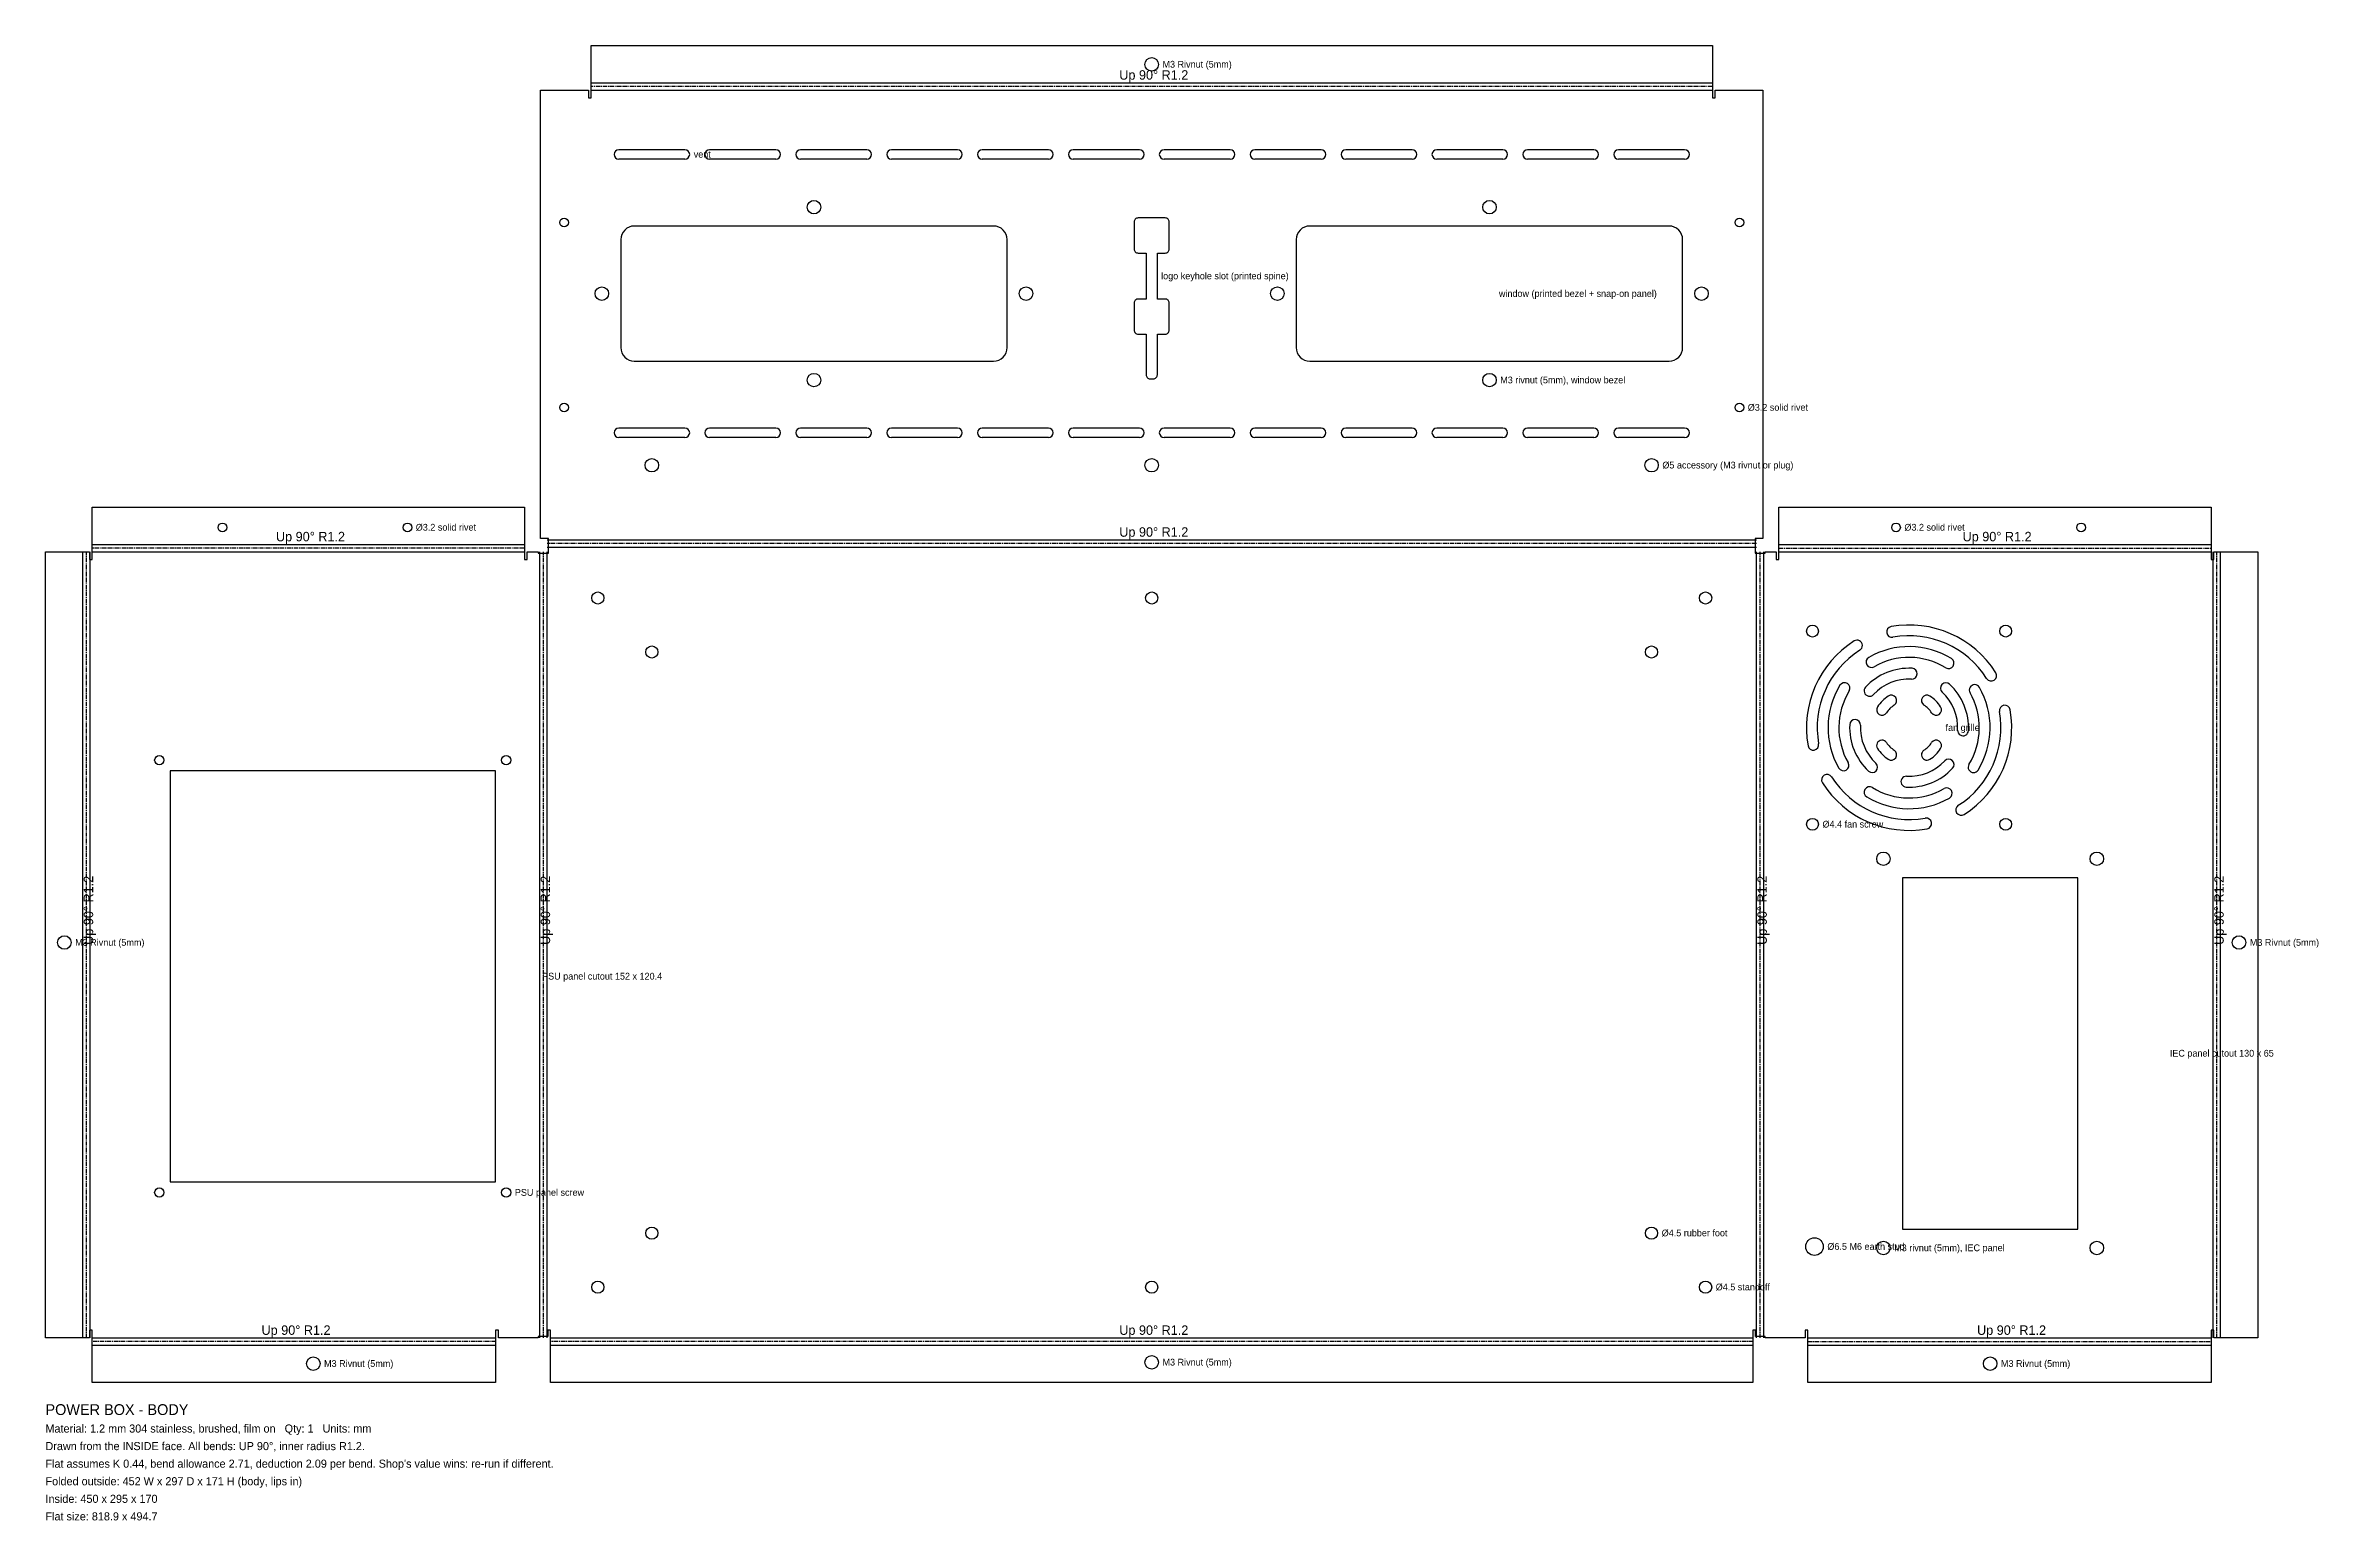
# Model space of a CAD drawing. Header units: millimetres. Extents: x -409 to 432, y -214 to 332.
import ezdxf

# ---------------------------------------------------------------- set-up
doc = ezdxf.new("R2010")
doc.units = ezdxf.units.MM
doc.linetypes.add('CENTER2', pattern=[2.541, 1.587, -0.318, 0.318, -0.318])
for name, color, linetype in [('Bend Center', 1, 'CENTER2'), ('Bend Notes', 3, 'CONTINUOUS'), ('Leaders', 5, 'CONTINUOUS'), ('Title', 7, 'CONTINUOUS'), ('Visible', 7, 'CONTINUOUS'), ('Visible Narrow', 8, 'CONTINUOUS')]:
    doc.layers.add(name, color=color, linetype=linetype)

msp = doc.modelspace()

# ---------------------------------------------------------------- texts
at = {"layer": 'Bend Notes'}
for p in [(-12, 319.2715), (-324.1143, 148.4572), (-12, 150.1572), (300.1143, 148.4572), (-329.4643, -145.1572), (-12, -145.1572), (305.4643, -145.1572)]:
    msp.add_text('Up 90%%D R1.2', height=3.5, dxfattribs=at).set_placement(p)
for p in [(-391.7715, -0.85), (-222.6572, -0.85), (227.6572, -0.85), (396.7715, -0.85)]:
    msp.add_text('Up 90%%D R1.2', height=3.5, rotation=90, dxfattribs=at).set_placement(p)
at = {"layer": 'Leaders'}
for s, p in [('M3 Rivnut (5mm)', (4, 323.7287)), ('vent', (-169.5, 290.4143)), ('logo keyhole slot (printed spine)', (3.5, 245.4143)), ('window (printed bezel + snap-on panel)', (128.5, 238.9143)), ('M3 rivnut (5mm), window bezel', (129, 206.9143)), ('%%c3.2 solid rivet', (220.6, 196.7743)), ('%%c5 accessory (M3 rivnut or plug)', (189, 175.4143)), ('%%c3.2 solid rivet', (-272.3743, 152.4143)), ('%%c3.2 solid rivet', (278.5743, 152.4143)), ('fan grille', (293.8143, 78.3)), ('%%c4.4 fan screw', (248.2643, 42.55)), ('M3 Rivnut (5mm)', (-398.4287, -1.2)), ('M3 Rivnut (5mm)', (406.4287, -1.2)), ('PSU panel cutout 152 x 120.4', (-225.6143, -13.7)), ('IEC panel cutout 130 x 65', (376.8143, -42.2)), ('PSU panel screw', (-235.7143, -93.7)), ('%%c4.5 rubber foot', (188.75, -108.7)), ('%%c6.5 M6 earth stud', (250.0643, -113.7)), ('M3 rivnut (5mm), IEC panel', (274.8143, -114.2)), ('%%c4.5 standoff', (208.75, -128.7)), ('M3 Rivnut (5mm)', (-306.3143, -157.0143)), ('M3 Rivnut (5mm)', (4, -156.5143)), ('M3 Rivnut (5mm)', (314.3143, -157.0143))]:
    msp.add_text(s, height=2.5, dxfattribs=at).set_placement(p)
at = {"layer": 'Title'}
for s, height, p in [('POWER BOX - BODY', 4, (-409.4287, -174.8143)), ('Material: 1.2 mm 304 stainless, brushed, film on   Qty: 1   Units: mm', 3, (-409.4287, -181.3143)), ('Drawn from the INSIDE face. All bends: UP 90%%D, inner radius R1.2.', 3, (-409.4287, -187.8143)), ("Flat assumes K 0.44, bend allowance 2.71, deduction 2.09 per bend. Shop's value wins: re-run if different.", 3, (-409.4287, -194.3143)), ('Folded outside: 452 W x 297 D x 171 H (body, lips in)', 3, (-409.4287, -200.8143)), ('Inside: 450 x 295 x 170', 3, (-409.4287, -207.3143)), ('Flat size: 818.9 x 494.7', 3, (-409.4287, -213.8143))]:
    msp.add_text(s, height=height, dxfattribs=at).set_placement(p)

# ---------------------------------------------------------------- linework, layer by layer
at = {"layer": 'Bend Center'}
for p, q in [((207.5, 316.7715), (-207.5, 316.7715)), ((-394.2715, -146.3), (-394.2715, 144.6)), ((-232.1143, 145.9572), (-392.1143, 145.9572)), ((-225.1572, -146.3), (-225.1572, 144.6)), ((223.8, 147.6572), (-223.8, 147.6572)), ((225.1572, -146.3), (225.1572, 144.6)), ((232.1143, 145.9572), (392.1143, 145.9572)), ((394.2715, -146.3), (394.2715, 144.6)), ((-242.8143, -147.6572), (-392.1143, -147.6572)), ((222.5, -147.6572), (-222.5, -147.6572)), ((242.8143, -147.6572), (392.1143, -147.6572))]:
    msp.add_line(p, q, dxfattribs=at)
at = {"layer": 'Visible'}
for p, q in [((-207.5, 318.6287), (-207.5, 331.9287)), ((-207.5, 331.9287), (207.5, 331.9287)), ((207.5, 331.9287), (207.5, 318.6287)), ((-226.2, 149.5143), (-226.2, 315.4143)), ((-226.2, 315.4143), (-208.5, 315.4143)), ((-208.5, 315.4143), (-208.5, 312.5143)), ((-208.5, 312.5143), (-207.5, 312.5143)), ((-207.5, 318.1287), (-207.5, 318.6287)), ((-207.5, 315.4143), (-207.5, 318.1287)), ((-207.5, 312.5143), (-207.5, 315.4143)), ((207.5, 318.6287), (207.5, 318.1287)), ((207.5, 318.1287), (207.5, 315.4143)), ((207.5, 315.4143), (207.5, 312.5143)), ((207.5, 312.5143), (208.5, 312.5143)), ((208.5, 312.5143), (208.5, 315.4143)), ((208.5, 315.4143), (226.2, 315.4143)), ((226.2, 315.4143), (226.2, 149.5143)), ((-172.75, 293.3643), (-197.25, 293.3643)), ((-172.75, 289.8643), (-197.25, 289.8643)), ((-139.1136, 293.3643), (-163.6136, 293.3643)), ((-139.1136, 289.8643), (-163.6136, 289.8643)), ((-105.4773, 293.3643), (-129.9773, 293.3643)), ((-105.4773, 289.8643), (-129.9773, 289.8643)), ((-71.8409, 293.3643), (-96.3409, 293.3643)), ((-71.8409, 289.8643), (-96.3409, 289.8643)), ((-38.2045, 293.3643), (-62.7045, 293.3643)), ((-38.2045, 289.8643), (-62.7045, 289.8643)), ((-4.5682, 293.3643), (-29.0682, 293.3643)), ((-4.5682, 289.8643), (-29.0682, 289.8643)), ((29.0682, 293.3643), (4.5682, 293.3643)), ((29.0682, 289.8643), (4.5682, 289.8643)), ((62.7045, 293.3643), (38.2045, 293.3643)), ((62.7045, 289.8643), (38.2045, 289.8643)), ((96.3409, 293.3643), (71.8409, 293.3643)), ((96.3409, 289.8643), (71.8409, 289.8643)), ((129.9773, 293.3643), (105.4773, 293.3643)), ((129.9773, 289.8643), (105.4773, 289.8643)), ((163.6136, 293.3643), (139.1136, 293.3643)), ((163.6136, 289.8643), (139.1136, 289.8643)), ((197.25, 293.3643), (172.75, 293.3643)), ((197.25, 289.8643), (172.75, 289.8643)), ((-196.4039, 261.0898), (-196.5, 260.1143)), ((-196.1194, 262.0278), (-196.4039, 261.0898)), ((-195.6573, 262.8922), (-196.1194, 262.0278)), ((-195.0355, 263.6499), (-195.6573, 262.8922)), ((-194.2779, 264.2717), (-195.0355, 263.6499)), ((-193.4134, 264.7337), (-194.2779, 264.2717)), ((-192.4755, 265.0183), (-193.4134, 264.7337)), ((-191.5, 265.1143), (-192.4755, 265.0183)), ((-58.5, 265.1143), (-191.5, 265.1143)), ((-57.5245, 265.0183), (-58.5, 265.1143)), ((-56.5866, 264.7337), (-57.5245, 265.0183)), ((-55.7221, 264.2717), (-56.5866, 264.7337)), ((-54.9645, 263.6499), (-55.7221, 264.2717)), ((-54.3427, 262.8922), (-54.9645, 263.6499)), ((-53.8806, 262.0278), (-54.3427, 262.8922)), ((-53.5961, 261.0898), (-53.8806, 262.0278)), ((-53.5, 260.1143), (-53.5961, 261.0898)), ((-6.4712, 266.907), (-6.5, 266.6143)), ((-6.5, 266.6143), (-6.5, 256.6143)), ((-6.3858, 267.1884), (-6.4712, 266.907)), ((-6.2472, 267.4477), (-6.3858, 267.1884)), ((-6.0607, 267.675), (-6.2472, 267.4477)), ((-5.8334, 267.8615), (-6.0607, 267.675)), ((-5.574, 268.0002), (-5.8334, 267.8615)), ((-5.2926, 268.0855), (-5.574, 268.0002)), ((-5, 268.1143), (-5.2926, 268.0855)), ((5, 268.1143), (-5, 268.1143)), ((5.2926, 268.0855), (5, 268.1143)), ((5.574, 268.0002), (5.2926, 268.0855)), ((5.8334, 267.8615), (5.574, 268.0002)), ((6.0607, 267.675), (5.8334, 267.8615)), ((6.2472, 267.4477), (6.0607, 267.675)), ((6.3858, 267.1884), (6.2472, 267.4477)), ((6.4712, 266.907), (6.3858, 267.1884)), ((6.5, 266.6143), (6.4712, 266.907)), ((6.5, 256.6143), (6.5, 266.6143)), ((53.5961, 261.0898), (53.5, 260.1143)), ((53.8806, 262.0278), (53.5961, 261.0898)), ((54.3427, 262.8922), (53.8806, 262.0278)), ((54.9645, 263.6499), (54.3427, 262.8922)), ((55.7221, 264.2717), (54.9645, 263.6499)), ((56.5866, 264.7337), (55.7221, 264.2717)), ((57.5245, 265.0183), (56.5866, 264.7337)), ((58.5, 265.1143), (57.5245, 265.0183)), ((191.5, 265.1143), (58.5, 265.1143)), ((192.4755, 265.0183), (191.5, 265.1143)), ((193.4134, 264.7337), (192.4755, 265.0183)), ((194.2779, 264.2717), (193.4134, 264.7337)), ((195.0355, 263.6499), (194.2779, 264.2717)), ((195.6573, 262.8922), (195.0355, 263.6499)), ((196.1194, 262.0278), (195.6573, 262.8922)), ((196.4039, 261.0898), (196.1194, 262.0278)), ((196.5, 260.1143), (196.4039, 261.0898)), ((-196.5, 260.1143), (-196.5, 220.1143)), ((-53.5, 220.1143), (-53.5, 260.1143)), ((-6.5, 256.6143), (-6.4712, 256.3217)), ((-6.4712, 256.3217), (-6.3858, 256.0403)), ((-6.3858, 256.0403), (-6.2472, 255.781)), ((-6.2472, 255.781), (-6.0607, 255.5537)), ((-6.0607, 255.5537), (-5.8334, 255.3671)), ((-5.8334, 255.3671), (-5.574, 255.2285)), ((-5.574, 255.2285), (-5.2926, 255.1432)), ((-5.2926, 255.1432), (-5, 255.1143)), ((-5, 255.1143), (-2.1737, 255.1143)), ((-2.1737, 255.1143), (-2.1066, 255.1077)), ((-2.1066, 255.1077), (-2.1, 255.0406)), ((-2.1, 255.0406), (-2.1, 238.188)), ((2.1, 255.0406), (2.1066, 255.1077)), ((2.1, 238.188), (2.1, 255.0406)), ((2.1066, 255.1077), (2.1737, 255.1143)), ((2.1737, 255.1143), (5, 255.1143)), ((5, 255.1143), (5.2926, 255.1432)), ((5.2926, 255.1432), (5.574, 255.2285)), ((5.574, 255.2285), (5.8334, 255.3671)), ((5.8334, 255.3671), (6.0607, 255.5537)), ((6.0607, 255.5537), (6.2472, 255.781)), ((6.2472, 255.781), (6.3858, 256.0403)), ((6.3858, 256.0403), (6.4712, 256.3217)), ((6.4712, 256.3217), (6.5, 256.6143)), ((53.5, 260.1143), (53.5, 220.1143)), ((196.5, 220.1143), (196.5, 260.1143)), ((-6.4712, 236.907), (-6.5, 236.6143)), ((-6.5, 236.6143), (-6.5, 226.6143)), ((-6.3858, 237.1884), (-6.4712, 236.907)), ((-6.2472, 237.4477), (-6.3858, 237.1884)), ((-6.0607, 237.675), (-6.2472, 237.4477)), ((-5.8334, 237.8615), (-6.0607, 237.675)), ((-5.574, 238.0002), (-5.8334, 237.8615)), ((-5.2926, 238.0855), (-5.574, 238.0002)), ((-5, 238.1143), (-5.2926, 238.0855)), ((-2.1737, 238.1143), (-5, 238.1143)), ((-2.1066, 238.1209), (-2.1737, 238.1143)), ((-2.1, 238.188), (-2.1066, 238.1209)), ((2.1066, 238.1209), (2.1, 238.188)), ((2.1737, 238.1143), (2.1066, 238.1209)), ((5, 238.1143), (2.1737, 238.1143)), ((5.2926, 238.0855), (5, 238.1143)), ((5.574, 238.0002), (5.2926, 238.0855)), ((5.8334, 237.8615), (5.574, 238.0002)), ((6.0607, 237.675), (5.8334, 237.8615)), ((6.2472, 237.4477), (6.0607, 237.675)), ((6.3858, 237.1884), (6.2472, 237.4477)), ((6.4712, 236.907), (6.3858, 237.1884)), ((6.5, 236.6143), (6.4712, 236.907)), ((6.5, 226.6143), (6.5, 236.6143)), ((-196.5, 220.1143), (-196.4039, 219.1389)), ((-196.4039, 219.1389), (-196.1194, 218.2009)), ((-53.8806, 218.2009), (-53.5961, 219.1389)), ((-53.5961, 219.1389), (-53.5, 220.1143)), ((-6.5, 226.6143), (-6.4712, 226.3217)), ((-6.4712, 226.3217), (-6.3858, 226.0403)), ((-6.3858, 226.0403), (-6.2472, 225.781)), ((-6.2472, 225.781), (-6.0607, 225.5537)), ((-6.0607, 225.5537), (-5.8334, 225.3671)), ((-5.8334, 225.3671), (-5.574, 225.2285)), ((-5.574, 225.2285), (-5.2926, 225.1432)), ((-5.2926, 225.1432), (-5, 225.1143)), ((-5, 225.1143), (-2.1737, 225.1143)), ((-2.1737, 225.1143), (-2.1066, 225.1077)), ((-2.1066, 225.1077), (-2.1, 225.0406)), ((-2.1, 225.0406), (-2.1, 210.1143)), ((2.1, 225.0406), (2.1066, 225.1077)), ((2.1, 210.1143), (2.1, 225.0406)), ((2.1066, 225.1077), (2.1737, 225.1143)), ((2.1737, 225.1143), (5, 225.1143)), ((5, 225.1143), (5.2926, 225.1432)), ((5.2926, 225.1432), (5.574, 225.2285)), ((5.574, 225.2285), (5.8334, 225.3671)), ((5.8334, 225.3671), (6.0607, 225.5537)), ((6.0607, 225.5537), (6.2472, 225.781)), ((6.2472, 225.781), (6.3858, 226.0403)), ((6.3858, 226.0403), (6.4712, 226.3217)), ((6.4712, 226.3217), (6.5, 226.6143)), ((53.5, 220.1143), (53.5961, 219.1389)), ((53.5961, 219.1389), (53.8806, 218.2009)), ((196.1194, 218.2009), (196.4039, 219.1389)), ((196.4039, 219.1389), (196.5, 220.1143)), ((-196.1194, 218.2009), (-195.6573, 217.3365)), ((-195.6573, 217.3365), (-195.0355, 216.5788)), ((-195.0355, 216.5788), (-194.2779, 215.957)), ((-194.2779, 215.957), (-193.4134, 215.4949)), ((-193.4134, 215.4949), (-192.4755, 215.2104)), ((-192.4755, 215.2104), (-191.5, 215.1143)), ((-191.5, 215.1143), (-58.5, 215.1143)), ((-58.5, 215.1143), (-57.5245, 215.2104)), ((-57.5245, 215.2104), (-56.5866, 215.4949)), ((-56.5866, 215.4949), (-55.7221, 215.957)), ((-55.7221, 215.957), (-54.9645, 216.5788)), ((-54.9645, 216.5788), (-54.3427, 217.3365)), ((-54.3427, 217.3365), (-53.8806, 218.2009)), ((53.8806, 218.2009), (54.3427, 217.3365)), ((54.3427, 217.3365), (54.9645, 216.5788)), ((54.9645, 216.5788), (55.7221, 215.957)), ((55.7221, 215.957), (56.5866, 215.4949)), ((56.5866, 215.4949), (57.5245, 215.2104)), ((57.5245, 215.2104), (58.5, 215.1143)), ((58.5, 215.1143), (191.5, 215.1143)), ((191.5, 215.1143), (192.4755, 215.2104)), ((192.4755, 215.2104), (193.4134, 215.4949)), ((193.4134, 215.4949), (194.2779, 215.957)), ((194.2779, 215.957), (195.0355, 216.5788)), ((195.0355, 216.5788), (195.6573, 217.3365)), ((195.6573, 217.3365), (196.1194, 218.2009)), ((-2.1, 210.1143), (-2.0712, 209.8217)), ((-2.0712, 209.8217), (-1.9858, 209.5403)), ((-1.9858, 209.5403), (-1.8472, 209.281)), ((-1.8472, 209.281), (-1.6607, 209.0537)), ((-1.6607, 209.0537), (-1.4334, 208.8671)), ((-1.4334, 208.8671), (-1.174, 208.7285)), ((-1.174, 208.7285), (-0.8926, 208.6432)), ((-0.8926, 208.6432), (-0.6, 208.6143)), ((-0.6, 208.6143), (0.6, 208.6143)), ((0.6, 208.6143), (0.8926, 208.6432)), ((0.8926, 208.6432), (1.174, 208.7285)), ((1.174, 208.7285), (1.4334, 208.8671)), ((1.4334, 208.8671), (1.6607, 209.0537)), ((1.6607, 209.0537), (1.8472, 209.281)), ((1.8472, 209.281), (1.9858, 209.5403)), ((1.9858, 209.5403), (2.0712, 209.8217)), ((2.0712, 209.8217), (2.1, 210.1143)), ((-172.75, 190.3643), (-197.25, 190.3643)), ((-172.75, 186.8643), (-197.25, 186.8643)), ((-139.1136, 190.3643), (-163.6136, 190.3643)), ((-139.1136, 186.8643), (-163.6136, 186.8643)), ((-105.4773, 190.3643), (-129.9773, 190.3643)), ((-105.4773, 186.8643), (-129.9773, 186.8643)), ((-71.8409, 190.3643), (-96.3409, 190.3643)), ((-71.8409, 186.8643), (-96.3409, 186.8643)), ((-38.2045, 190.3643), (-62.7045, 190.3643)), ((-38.2045, 186.8643), (-62.7045, 186.8643)), ((-4.5682, 190.3643), (-29.0682, 190.3643)), ((-4.5682, 186.8643), (-29.0682, 186.8643)), ((29.0682, 190.3643), (4.5682, 190.3643)), ((29.0682, 186.8643), (4.5682, 186.8643)), ((62.7045, 190.3643), (38.2045, 190.3643)), ((62.7045, 186.8643), (38.2045, 186.8643)), ((96.3409, 190.3643), (71.8409, 190.3643)), ((96.3409, 186.8643), (71.8409, 186.8643)), ((129.9773, 190.3643), (105.4773, 190.3643)), ((129.9773, 186.8643), (105.4773, 186.8643)), ((163.6136, 190.3643), (139.1136, 190.3643)), ((163.6136, 186.8643), (139.1136, 186.8643)), ((197.25, 190.3643), (172.75, 190.3643)), ((197.25, 186.8643), (172.75, 186.8643)), ((-392.1143, 147.8143), (-392.1143, 161.1143)), ((-392.1143, 161.1143), (-232.1143, 161.1143)), ((-232.1143, 161.1143), (-232.1143, 147.8143)), ((232.1143, 147.8143), (232.1143, 161.1143)), ((232.1143, 161.1143), (392.1143, 161.1143)), ((392.1143, 161.1143), (392.1143, 147.8143)), ((-409.4287, -146.3), (-409.4287, 144.6)), ((-409.4287, 144.6), (-395.6287, 144.6)), ((-395.6287, 144.6), (-393.1143, 144.6)), ((-393.1143, 144.6), (-393.1143, 141.7)), ((-392.1143, 147.3143), (-392.1143, 147.8143)), ((-392.1143, 144.6), (-392.1143, 147.3143)), ((-392.1143, 141.7), (-392.1143, 144.6)), ((-232.1143, 147.8143), (-232.1143, 147.3143)), ((-232.1143, 147.3143), (-232.1143, 144.6)), ((-232.1143, 144.6), (-232.1143, 141.7)), ((-231.1143, 141.7), (-231.1143, 144.6)), ((-231.1143, 144.6), (-227.0143, 144.6)), ((-227.0143, 144.6), (-227.0143, 144.1)), ((-227.0143, 144.1), (-223.3, 144.1)), ((-223.3, 149.5143), (-226.2, 149.5143)), ((-223.3, 144.1), (-223.3, 149.5143)), ((226.2, 149.5143), (223.3, 149.5143)), ((223.3, 149.5143), (223.3, 144.1)), ((223.3, 144.1), (227.0143, 144.1)), ((227.0143, 144.1), (227.0143, 144.6)), ((227.0143, 144.6), (231.1143, 144.6)), ((231.1143, 144.6), (231.1143, 141.7)), ((232.1143, 147.3143), (232.1143, 147.8143)), ((232.1143, 144.6), (232.1143, 147.3143)), ((232.1143, 141.7), (232.1143, 144.6)), ((392.1143, 147.8143), (392.1143, 147.3143)), ((392.1143, 147.3143), (392.1143, 144.6)), ((392.1143, 144.6), (392.1143, 141.7)), ((393.1143, 141.7), (393.1143, 144.6)), ((393.1143, 144.6), (395.6287, 144.6)), ((395.6287, 144.6), (409.4287, 144.6)), ((409.4287, 144.6), (409.4287, -146.3)), ((-393.1143, 141.7), (-392.1143, 141.7)), ((-232.1143, 141.7), (-231.1143, 141.7)), ((231.1143, 141.7), (232.1143, 141.7)), ((392.1143, 141.7), (393.1143, 141.7)), ((-242.9143, 63.5), (-363.3143, 63.5)), ((-363.3143, 63.5), (-363.3143, -88.5)), ((-242.9143, -88.5), (-242.9143, 63.5)), ((342.8143, 24), (277.8143, 24)), ((277.8143, 24), (277.8143, -106)), ((342.8143, -106), (342.8143, 24)), ((-363.3143, -88.5), (-242.9143, -88.5)), ((277.8143, -106), (342.8143, -106)), ((-395.6287, -146.3), (-409.4287, -146.3)), ((-393.1143, -146.3), (-395.6287, -146.3)), ((-392.1143, -143.4), (-393.1143, -143.4)), ((-393.1143, -143.4), (-393.1143, -146.3)), ((-392.1143, -146.3), (-392.1143, -143.4)), ((-392.1143, -149.0143), (-392.1143, -146.3)), ((-392.1143, -149.5143), (-392.1143, -149.0143)), ((-392.1143, -162.8143), (-392.1143, -149.5143)), ((-241.8143, -143.4), (-242.8143, -143.4)), ((-242.8143, -143.4), (-242.8143, -146.3)), ((-242.8143, -146.3), (-242.8143, -149.0143)), ((-242.8143, -149.0143), (-242.8143, -149.5143)), ((-242.8143, -149.5143), (-242.8143, -162.8143)), ((-241.8143, -146.3), (-241.8143, -143.4)), ((-227.0143, -146.3), (-241.8143, -146.3)), ((-223.5, -145.8), (-227.0143, -145.8)), ((-227.0143, -145.8), (-227.0143, -146.3)), ((-222.5, -143.4), (-223.5, -143.4)), ((-223.5, -143.4), (-223.5, -145.8)), ((-222.5, -146.3), (-222.5, -143.4)), ((-222.5, -149.0143), (-222.5, -146.3)), ((-222.5, -149.5143), (-222.5, -149.0143)), ((-222.5, -162.8143), (-222.5, -149.5143)), ((223.5, -143.4), (222.5, -143.4)), ((222.5, -143.4), (222.5, -146.3)), ((222.5, -146.3), (222.5, -149.0143)), ((222.5, -149.0143), (222.5, -149.5143)), ((222.5, -149.5143), (222.5, -162.8143)), ((223.5, -145.8), (223.5, -143.4)), ((227.0143, -145.8), (223.5, -145.8)), ((227.0143, -146.3), (227.0143, -145.8)), ((241.8143, -146.3), (227.0143, -146.3)), ((242.8143, -143.4), (241.8143, -143.4)), ((241.8143, -143.4), (241.8143, -146.3)), ((242.8143, -146.3), (242.8143, -143.4)), ((242.8143, -149.0143), (242.8143, -146.3)), ((242.8143, -149.5143), (242.8143, -149.0143)), ((242.8143, -162.8143), (242.8143, -149.5143)), ((393.1143, -143.4), (392.1143, -143.4)), ((392.1143, -143.4), (392.1143, -146.3)), ((392.1143, -146.3), (392.1143, -149.0143)), ((392.1143, -149.0143), (392.1143, -149.5143)), ((392.1143, -149.5143), (392.1143, -162.8143)), ((393.1143, -146.3), (393.1143, -143.4)), ((395.6287, -146.3), (393.1143, -146.3)), ((409.4287, -146.3), (395.6287, -146.3)), ((-242.8143, -162.8143), (-392.1143, -162.8143)), ((222.5, -162.8143), (-222.5, -162.8143)), ((392.1143, -162.8143), (242.8143, -162.8143))]:
    msp.add_line(p, q, dxfattribs=at)
for centre, radius in [((0, 324.9287), 2.5), ((-125, 272.1143), 2.5), ((125, 272.1143), 2.5), ((-217.5, 266.4543), 1.6), ((217.5, 266.4543), 1.6), ((-203.5, 240.1143), 2.5), ((-46.5, 240.1143), 2.5), ((46.5, 240.1143), 2.5), ((203.5, 240.1143), 2.5), ((-125, 208.1143), 2.5), ((125, 208.1143), 2.5), ((-217.5, 197.9743), 1.6), ((217.5, 197.9743), 1.6), ((-185, 176.6143), 2.5), ((0, 176.6143), 2.5), ((185, 176.6143), 2.5), ((-343.9543, 153.6143), 1.6), ((-275.4743, 153.6143), 1.6), ((275.4743, 153.6143), 1.6), ((343.9543, 153.6143), 1.6), ((-205, 127.5), 2.25), ((0, 127.5), 2.25), ((205, 127.5), 2.25), ((-185, 107.5), 2.25), ((185, 107.5), 2.25), ((244.5643, 115.25), 2.2), ((316.0643, 115.25), 2.2), ((-367.3143, 67.5), 1.7), ((-238.9143, 67.5), 1.7), ((244.5643, 43.75), 2.2), ((316.0643, 43.75), 2.2), ((270.8143, 31), 2.5), ((349.8143, 31), 2.5), ((-402.4287, 0), 2.5), ((402.4287, 0), 2.5), ((-367.3143, -92.5), 1.7), ((-238.9143, -92.5), 1.7), ((-185, -107.5), 2.25), ((185, -107.5), 2.25), ((245.3143, -112.5), 3.25), ((270.8143, -113), 2.5), ((349.8143, -113), 2.5), ((-205, -127.5), 2.25), ((0, -127.5), 2.25), ((205, -127.5), 2.25), ((-310.3143, -155.8143), 2.5), ((0, -155.3143), 2.5), ((310.3143, -155.8143), 2.5)]:
    msp.add_circle(centre, radius, dxfattribs=at)
for centre, radius, start, end in [((-197.25, 291.6143), 1.75, 90, 270), ((-172.75, 291.6143), 1.75, 270, 90), ((-163.6136, 291.6143), 1.75, 90, 270), ((-139.1136, 291.6143), 1.75, 270, 90), ((-129.9773, 291.6143), 1.75, 90, 270), ((-105.4773, 291.6143), 1.75, 270, 90), ((-96.3409, 291.6143), 1.75, 90, 270), ((-71.8409, 291.6143), 1.75, 270, 90), ((-62.7045, 291.6143), 1.75, 90, 270), ((-38.2045, 291.6143), 1.75, 270, 90), ((-29.0682, 291.6143), 1.75, 90, 270), ((-4.5682, 291.6143), 1.75, 270, 90), ((4.5682, 291.6143), 1.75, 90, 270), ((29.0682, 291.6143), 1.75, 270, 90), ((38.2045, 291.6143), 1.75, 90, 270), ((62.7045, 291.6143), 1.75, 270, 90), ((71.8409, 291.6143), 1.75, 90, 270), ((96.3409, 291.6143), 1.75, 270, 90), ((105.4773, 291.6143), 1.75, 90, 270), ((129.9773, 291.6143), 1.75, 270, 90), ((139.1136, 291.6143), 1.75, 90, 270), ((163.6136, 291.6143), 1.75, 270, 90), ((172.75, 291.6143), 1.75, 90, 270), ((197.25, 291.6143), 1.75, 270, 90), ((-197.25, 188.6143), 1.75, 90, 270), ((-172.75, 188.6143), 1.75, 270, 90), ((-163.6136, 188.6143), 1.75, 90, 270), ((-139.1136, 188.6143), 1.75, 270, 90), ((-129.9773, 188.6143), 1.75, 90, 270), ((-105.4773, 188.6143), 1.75, 270, 90), ((-96.3409, 188.6143), 1.75, 90, 270), ((-71.8409, 188.6143), 1.75, 270, 90), ((-62.7045, 188.6143), 1.75, 90, 270), ((-38.2045, 188.6143), 1.75, 270, 90), ((-29.0682, 188.6143), 1.75, 90, 270), ((-4.5682, 188.6143), 1.75, 270, 90), ((4.5682, 188.6143), 1.75, 90, 270), ((29.0682, 188.6143), 1.75, 270, 90), ((38.2045, 188.6143), 1.75, 90, 270), ((62.7045, 188.6143), 1.75, 270, 90), ((71.8409, 188.6143), 1.75, 90, 270), ((96.3409, 188.6143), 1.75, 270, 90), ((105.4773, 188.6143), 1.75, 90, 270), ((129.9773, 188.6143), 1.75, 270, 90), ((139.1136, 188.6143), 1.75, 90, 270), ((163.6136, 188.6143), 1.75, 270, 90), ((172.75, 188.6143), 1.75, 90, 270), ((197.25, 188.6143), 1.75, 270, 90), ((280.3143, 79.5), 38, 122.3859, 190.1042), ((261.032, 109.9005), 2, 302.3859, 122.3859), ((280.3143, 79.5), 30, 58.4873, 119.8394), ((273.9985, 114.9416), 2, 100.1042, 280.1042), ((280.3143, 79.5), 38, 32.3859, 100.1042), ((280.3143, 79.5), 34, 32.3859, 100.1042), ((280.3143, 79.5), 34, 122.3859, 190.1042), ((280.3143, 79.5), 22, 87.1352, 137.0282), ((266.3823, 103.7879), 2, 119.8394, 299.8394), ((280.3143, 79.5), 26, 58.4873, 119.8394), ((281.3139, 99.475), 2, 267.1352, 87.1352), ((294.9496, 103.3707), 2, 238.4873, 58.4873), ((280.3143, 79.5), 30, 148.4873, 209.8394), ((280.3143, 79.5), 26, 148.4873, 209.8394), ((256.4436, 94.1352), 2, 328.4873, 148.4873), ((265.6806, 93.1328), 2, 137.0282, 317.0282), ((280.3143, 79.5), 18, 87.1352, 137.0282), ((293.9471, 94.1338), 2, 47.0282, 227.0282), ((280.3143, 79.5), 18, 357.1352, 47.0282), ((280.3143, 79.5), 22, 357.1352, 47.0282), ((304.6022, 93.432), 2, 29.8394, 209.8394), ((280.3143, 79.5), 30, 328.4873, 29.8394), ((310.7149, 98.7823), 2, 212.3859, 32.3859), ((270.2988, 86.1097), 2, 146.5775, 326.5775), ((280.3143, 79.5), 14, 123.4225, 146.5775), ((280.3143, 79.5), 10, 123.4225, 146.5775), ((273.7046, 89.5156), 2, 303.4225, 123.4225), ((286.924, 89.5156), 2, 56.5775, 236.5775), ((280.3143, 79.5), 10, 33.4225, 56.5775), ((280.3143, 79.5), 14, 33.4225, 56.5775), ((290.3299, 86.1097), 2, 213.4225, 33.4225), ((280.3143, 79.5), 34, 302.3859, 10.1042), ((280.3143, 79.5), 38, 302.3859, 10.1042), ((280.3143, 79.5), 26, 328.4873, 29.8394), ((315.756, 85.8158), 2, 10.1042, 190.1042), ((280.3143, 79.5), 22, 177.1352, 227.0282), ((260.3393, 80.4996), 2, 357.1352, 177.1352), ((280.3143, 79.5), 18, 177.1352, 227.0282), ((300.2893, 78.5004), 2, 177.1352, 357.1352), ((244.8727, 73.1842), 2, 190.1042, 10.1042), ((270.2988, 72.8903), 2, 33.4225, 213.4225), ((280.3143, 79.5), 14, 213.4225, 236.5775), ((280.3143, 79.5), 10, 213.4225, 236.5775), ((273.7046, 69.4844), 2, 236.5775, 56.5775), ((286.924, 69.4844), 2, 123.4225, 303.4225), ((280.3143, 79.5), 10, 303.4225, 326.5775), ((280.3143, 79.5), 14, 303.4225, 326.5775), ((290.3299, 72.8903), 2, 326.5775, 146.5775), ((294.9481, 65.8672), 2, 317.0282, 137.0282), ((249.9138, 60.2177), 2, 32.3859, 212.3859), ((280.3143, 79.5), 38, 212.3859, 280.1042), ((280.3143, 79.5), 34, 212.3859, 280.1042), ((256.0265, 65.568), 2, 209.8394, 29.8394), ((266.6816, 64.8662), 2, 227.0282, 47.0282), ((279.3148, 59.525), 2, 87.1352, 267.1352), ((280.3143, 79.5), 22, 267.1352, 317.0282), ((280.3143, 79.5), 18, 267.1352, 317.0282), ((304.185, 64.8648), 2, 148.4873, 328.4873), ((265.6791, 55.6293), 2, 58.4873, 238.4873), ((280.3143, 79.5), 30, 238.4873, 299.8394), ((280.3143, 79.5), 26, 238.4873, 299.8394), ((294.2463, 55.2121), 2, 299.8394, 119.8394), ((299.5966, 49.0995), 2, 122.3859, 302.3859), ((286.6301, 44.0584), 2, 280.1042, 100.1042)]:
    msp.add_arc(centre, radius, start, end, dxfattribs=at)
at = {"layer": 'Visible Narrow'}
for p, q in [((-207.5, 318.1287), (207.5, 318.1287)), ((-207.5, 315.4143), (207.5, 315.4143)), ((-395.6287, -146.3), (-395.6287, 144.6)), ((-392.9143, -146.3), (-392.9143, 144.6)), ((-392.1143, 147.3143), (-232.1143, 147.3143)), ((-392.1143, 144.6), (-232.1143, 144.6)), ((-226.5143, -146.3), (-226.5143, 144.6)), ((-223.8, 149.0143), (223.8, 149.0143)), ((-223.8, 146.3), (223.8, 146.3)), ((-223.8, -146.3), (-223.8, 144.6)), ((223.8, -146.3), (223.8, 144.6)), ((226.5143, -146.3), (226.5143, 144.6)), ((232.1143, 147.3143), (392.1143, 147.3143)), ((232.1143, 144.6), (392.1143, 144.6)), ((392.9143, -146.3), (392.9143, 144.6)), ((395.6287, -146.3), (395.6287, 144.6)), ((-392.1143, -146.3), (-242.8143, -146.3)), ((-392.1143, -149.0143), (-242.8143, -149.0143)), ((-222.5, -146.3), (222.5, -146.3)), ((-222.5, -149.0143), (222.5, -149.0143)), ((242.8143, -146.3), (392.1143, -146.3)), ((242.8143, -149.0143), (392.1143, -149.0143))]:
    msp.add_line(p, q, dxfattribs=at)

msp.set_redraw_order([(e.dxf.handle, doc.entitydb.next_handle()) for e in msp.query("TEXT MTEXT ATTDEF DIMENSION ARC_DIMENSION")])  # texts and dimensions are drawn at this point

doc.saveas('drawing.dxf')
